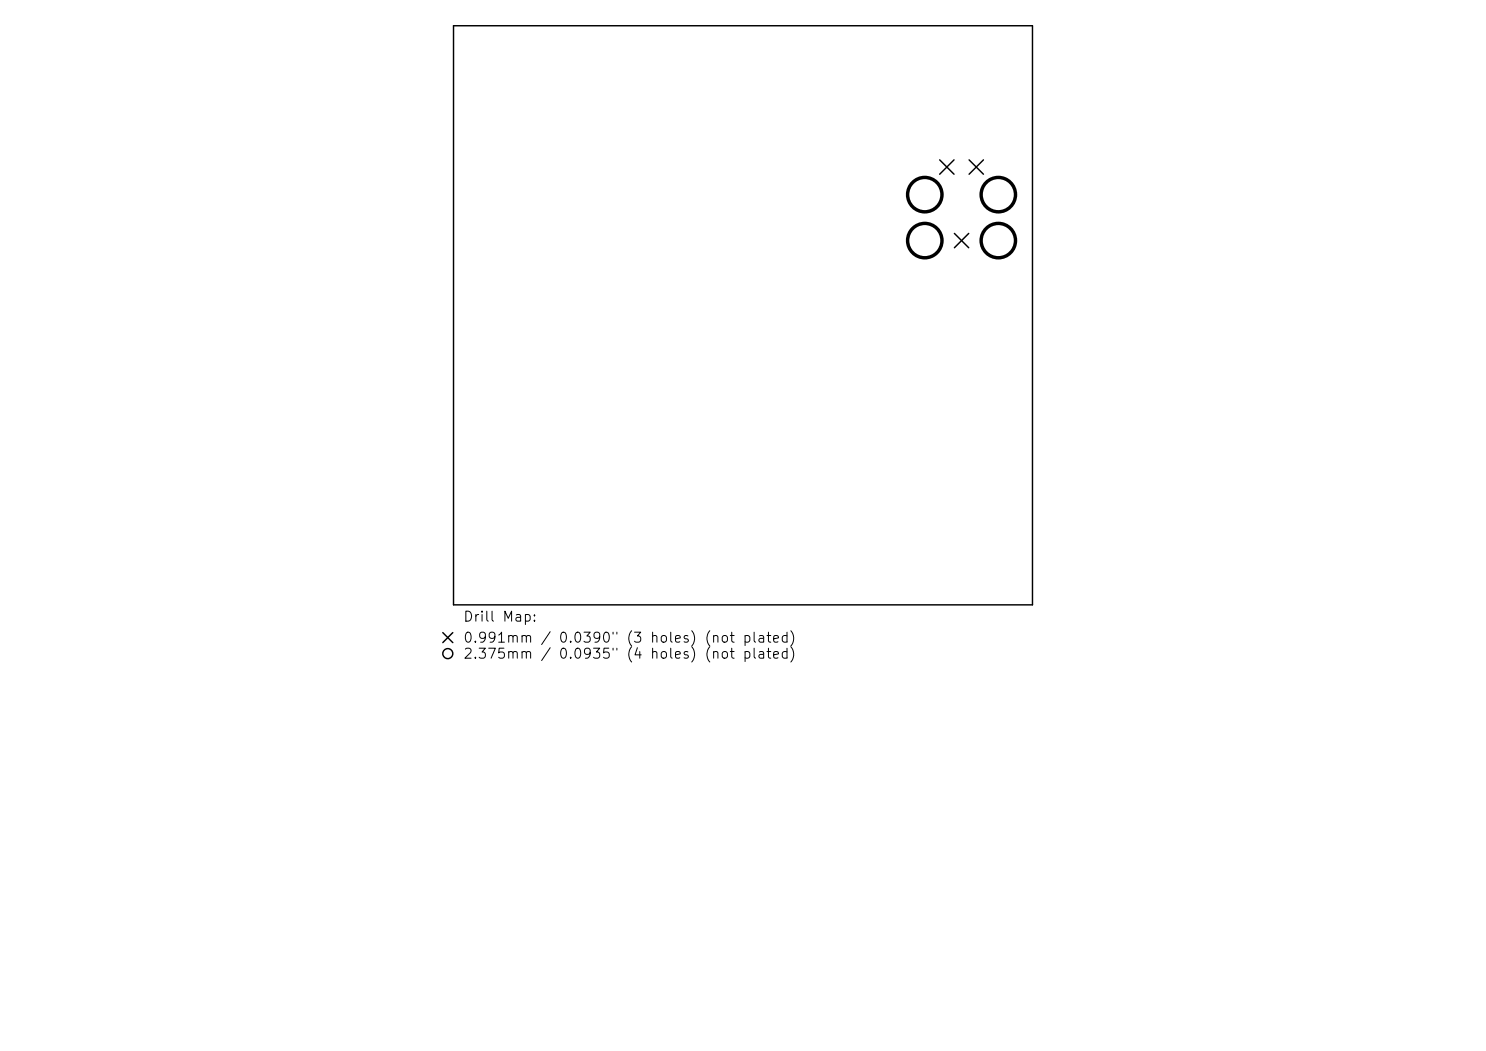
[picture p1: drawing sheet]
<svg xmlns="http://www.w3.org/2000/svg" width="297mm" height="210mm" viewBox="0 0 297 210" stroke-linecap="round" stroke-linejoin="round" font-family="sans-serif">
<defs><g id="words">
<g font-size="2">
<text x="92.4" y="124.7">Drill Map:</text>
<text x="92.4" y="128.9">0.991mm / 0.0390&quot; (3 holes) (not plated)</text>
<text x="92.4" y="132.1">2.375mm / 0.0935&quot; (4 holes) (not plated)</text>
</g>
</g></defs>
<g fill="none" stroke="#000" stroke-width=".29">
<path d="M90.6 5.1h115.8v115.8h-115.8zM187.8 31.9l2.9 2.9M190.7 31.9l-2.9 2.9M193.7 31.9l2.9 2.9M196.6 31.9l-2.9 2.9M190.8 46.6l2.8 2.9M193.6 46.6l-2.8 2.9M88.5 126.4l2 2M90.5 126.4l-2 2"/>
<circle cx="89.5" cy="130.6" r="1"/>
</g>
<g fill="none" stroke="#000" stroke-width=".69">
<circle cx="184.8" cy="38.9" r="3.4"/>
<circle cx="199.5" cy="38.9" r="3.4"/>
<circle cx="184.8" cy="48.1" r="3.4"/>
<circle cx="199.5" cy="48.1" r="3.4"/>
</g>
<use href="#words"/>
</svg>
